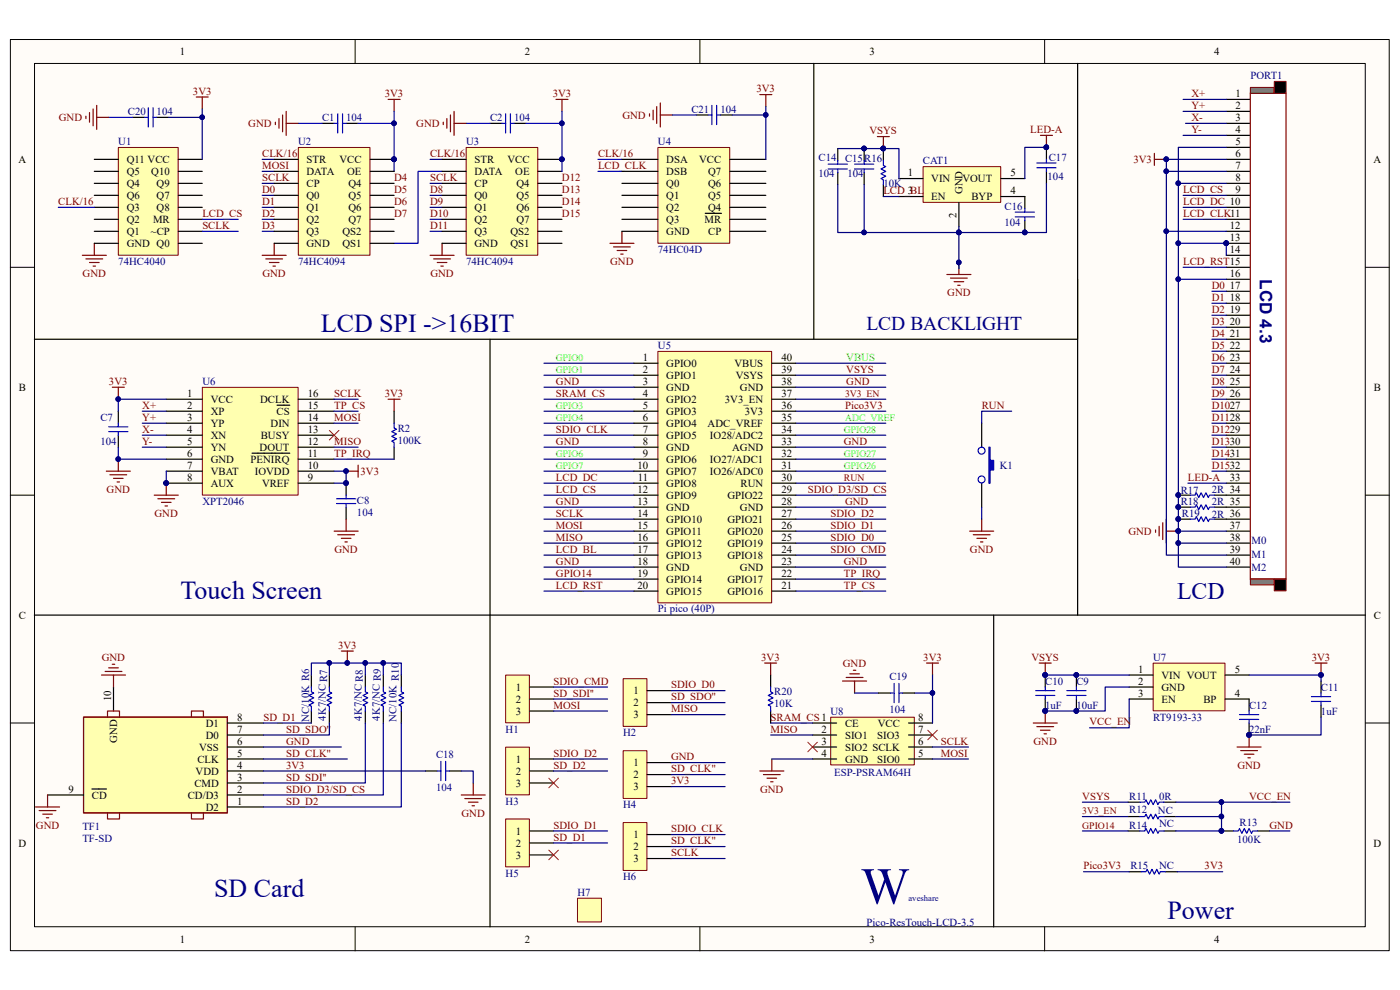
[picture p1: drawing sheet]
<svg xmlns="http://www.w3.org/2000/svg" width="297mm" height="210mm" viewBox="0 0 297 210" stroke-linecap="round" stroke-linejoin="round" font-family="sans-serif">
<defs><g id="words">
<text font-size="11" fill="#000080" x="182.6" y="191.7">W</text>
<g font-size="5.5" fill="#000080">
<text x="68.1" y="70.5">LCD SPI -&gt;16BIT</text>
<text x="38.3" y="127">Touch Screen</text>
<text x="45.5" y="190.3">SD Card</text>
<text x="247.7" y="194.9">Power</text>
</g>
<text font-size="5" fill="#000080" x="249.7" y="127.1">LCD</text>
<text font-size="4.1" fill="#000080" x="183.9" y="70.1">LCD BACKLIGHT</text>
<text font-size="3.6" fill="#000080" x="267.3" y="59.3" transform="rotate(90 267.3 59.3)">LCD 4.3</text>
<g font-size="2.3">
<text x="38.2" y="11.7">1</text>
<text x="111.3" y="11.7">2</text>
<text x="184.5" y="11.7">3</text>
<text x="257.6" y="11.7">4</text>
<text x="262.1" y="20.6">1</text>
<text x="262.1" y="23.1">2</text>
<text x="262.1" y="25.7">3</text>
<text x="262.1" y="28.2">4</text>
<text x="3.9" y="34.6">A</text>
<text x="26.9" y="34.6">Q11 VCC</text>
<text x="65" y="34.6">STR</text>
<text x="72" y="34.6">VCC</text>
<text x="100.7" y="34.6">STR</text>
<text x="107.7" y="34.6">VCC</text>
<text x="141.4" y="34.6">DSA</text>
<text x="148.3" y="34.6">VCC</text>
<text x="262.1" y="30.8">5</text>
<text x="262.1" y="33.3">6</text>
<text x="262.1" y="35.9">7</text>
<text x="291.4" y="34.6">A</text>
<text x="26.9" y="37.1">Q5</text>
<text x="26.9" y="39.7">Q4</text>
<text x="32.1" y="37.1">Q10</text>
<text x="33.2" y="39.7">Q9</text>
<text x="65" y="37.1">DATA</text>
<text x="65" y="39.7">CP</text>
<text x="73.7" y="37.1">OE</text>
<text x="73.9" y="39.7">Q4</text>
<text x="100.7" y="37.1">DATA</text>
<text x="100.7" y="39.7">CP</text>
<text x="109.3" y="37.1">OE</text>
<text x="109.6" y="39.7">Q4</text>
<text x="141.4" y="37.1">DSB</text>
<text x="141.4" y="39.7">Q0</text>
<text x="150.2" y="39.7">Q6</text>
<text x="150.2" y="37.1">Q7</text>
<text x="192.6" y="37.4">1</text>
<text x="192.6" y="41.2">3</text>
<text x="197.6" y="38.7">VIN</text>
<text x="204.2" y="38.7">VOUT</text>
<text x="204.2" y="41.2" transform="rotate(-90 204.2 41.2)">GND</text>
<text x="214.4" y="41.2">4</text>
<text x="214.4" y="37.4">5</text>
<text x="262.1" y="38.4">8</text>
<text x="262.1" y="40.9">9</text>
<text x="26.9" y="42.2">Q6</text>
<text x="26.9" y="44.7">Q3</text>
<text x="26.9" y="47.3">Q2</text>
<text x="32.5" y="47.3">MR</text>
<text x="33.2" y="44.7">Q8</text>
<text x="33.2" y="42.2">Q7</text>
<text x="65" y="42.2">Q0</text>
<text x="65" y="44.7">Q1</text>
<text x="65" y="47.3">Q2</text>
<text x="73.9" y="47.3">Q7</text>
<text x="73.9" y="44.7">Q6</text>
<text x="73.9" y="42.2">Q5</text>
<text x="100.7" y="42.2">Q0</text>
<text x="100.7" y="44.7">Q1</text>
<text x="100.7" y="47.3">Q2</text>
<text x="109.6" y="47.3">Q7</text>
<text x="109.6" y="44.7">Q6</text>
<text x="109.6" y="42.2">Q5</text>
<text x="141.4" y="42.2">Q1</text>
<text x="141.4" y="44.7">Q2</text>
<text x="141.4" y="47.3">Q3</text>
<text x="149.5" y="47.3">MR</text>
<text x="150.2" y="44.7">Q4</text>
<text x="150.2" y="42.2">Q5</text>
<text x="197.6" y="42.5">EN</text>
<text x="202.9" y="46.1" transform="rotate(-90 202.9 46.1)">2</text>
<text x="206.1" y="42.5">BYP</text>
<text x="26.9" y="49.8">Q1</text>
<text x="26.9" y="52.4">GND Q0</text>
<text x="32" y="49.8">~CP</text>
<text x="65" y="49.8">Q3</text>
<text x="65" y="52.4">GND</text>
<text x="72.6" y="52.4">QS1</text>
<text x="72.6" y="49.8">QS2</text>
<text x="100.7" y="49.8">Q3</text>
<text x="100.7" y="52.4">GND</text>
<text x="108.3" y="52.4">QS1</text>
<text x="108.3" y="49.8">QS2</text>
<text x="141.4" y="49.8">GND</text>
<text x="150.2" y="49.8">CP</text>
<text x="260.9" y="48.6">12</text>
<text x="260.9" y="51.1">13</text>
<text x="260.9" y="53.7">14</text>
<text x="260.9" y="58.8">16</text>
<text x="260.9" y="61.3">17</text>
<text x="260.9" y="63.8">18</text>
<text x="260.9" y="66.4">19</text>
<text x="260.9" y="68.9">20</text>
<text x="260.9" y="71.5">21</text>
<text x="136.4" y="76.6">1</text>
<text x="141.4" y="77.9">GPIO0</text>
<text x="155.8" y="77.9">VBUS</text>
<text x="165.8" y="76.6">40</text>
<text x="260.9" y="74">22</text>
<text x="260.9" y="76.6">23</text>
<text x="4" y="82.9">B</text>
<text x="136.4" y="79.1">2</text>
<text x="136.4" y="81.7">3</text>
<text x="141.4" y="80.4">GPIO1</text>
<text x="141.4" y="82.9">GND</text>
<text x="156.1" y="80.4">VSYS</text>
<text x="157" y="82.9">GND</text>
<text x="165.8" y="81.7">38</text>
<text x="165.8" y="79.1">39</text>
<text x="260.9" y="79.1">24</text>
<text x="260.9" y="81.7">25</text>
<text x="291.5" y="82.9">B</text>
<text x="39.7" y="84.2">1</text>
<text x="39.7" y="86.7">2</text>
<text x="39.7" y="89.3">3</text>
<text x="44.7" y="85.5">VCC</text>
<text x="44.7" y="88">XP</text>
<text x="55.2" y="85.5">DCLK</text>
<text x="58.7" y="88">CS</text>
<text x="65.3" y="89.3">14</text>
<text x="65.3" y="86.7">15</text>
<text x="65.3" y="84.2">16</text>
<text x="136.4" y="84.2">4</text>
<text x="136.4" y="86.7">5</text>
<text x="136.4" y="89.3">6</text>
<text x="141.4" y="85.5">GPIO2</text>
<text x="141.4" y="88">GPIO3</text>
<text x="153.8" y="85.5">3V3_EN</text>
<text x="158" y="88">3V3</text>
<text x="165.8" y="89.3">35</text>
<text x="165.8" y="86.7">36</text>
<text x="165.8" y="84.2">37</text>
<text x="260.9" y="84.2">26</text>
<text x="39.7" y="91.8">4</text>
<text x="39.7" y="94.4">5</text>
<text x="44.7" y="90.6">YP</text>
<text x="44.7" y="93.1">XN</text>
<text x="44.7" y="95.6">YN</text>
<text x="55.1" y="95.6">DOUT</text>
<text x="55.3" y="93.1">BUSY</text>
<text x="57.4" y="90.6">DIN</text>
<text x="65.3" y="94.4">12</text>
<text x="65.3" y="91.8">13</text>
<text x="136.4" y="91.8">7</text>
<text x="136.4" y="94.4">8</text>
<text x="141.4" y="90.6">GPIO4</text>
<text x="141.4" y="93.1">GPIO5</text>
<text x="141.4" y="95.6">GND</text>
<text x="150.1" y="90.6">ADC_VREF</text>
<text x="150.6" y="93.1">IO28/ADC2</text>
<text x="155.3" y="95.6">AGND</text>
<text x="165.8" y="94.4">33</text>
<text x="165.8" y="91.8">34</text>
<text x="39.7" y="96.9">6</text>
<text x="39.7" y="99.4">7</text>
<text x="39.7" y="102">8</text>
<text x="44.7" y="98.2">GND</text>
<text x="44.7" y="100.7">VBAT</text>
<text x="53.2" y="98.2">PENIRQ</text>
<text x="54.1" y="100.7">IOVDD</text>
<text x="65.3" y="102">9</text>
<text x="65.3" y="99.4">10</text>
<text x="65.3" y="96.9">11</text>
<text x="135.3" y="99.4">10</text>
<text x="135.3" y="102">11</text>
<text x="136.4" y="96.9">9</text>
<text x="141.4" y="98.2">GPIO6</text>
<text x="141.4" y="100.7">GPIO7</text>
<text x="150.6" y="100.7">IO26/ADC0</text>
<text x="150.6" y="98.2">IO27/ADC1</text>
<text x="165.8" y="102">30</text>
<text x="165.8" y="99.4">31</text>
<text x="165.8" y="96.9">32</text>
<text x="260.9" y="102">33</text>
<text x="44.7" y="103.3">AUX</text>
<text x="55.6" y="103.3">VREF</text>
<text x="135.3" y="104.6">12</text>
<text x="135.3" y="107.1">13</text>
<text x="141.4" y="103.3">GPIO8</text>
<text x="141.4" y="105.8">GPIO9</text>
<text x="154.3" y="105.8">GPIO22</text>
<text x="157.1" y="103.3">RUN</text>
<text x="165.8" y="107.1">28</text>
<text x="165.8" y="104.6">29</text>
<text x="135.3" y="109.6">14</text>
<text x="135.3" y="112.2">15</text>
<text x="141.4" y="108.4">GND</text>
<text x="141.4" y="110.9">GPIO10</text>
<text x="141.4" y="113.5">GPIO11</text>
<text x="154.3" y="113.5">GPIO20</text>
<text x="154.3" y="110.9">GPIO21</text>
<text x="157" y="108.4">GND</text>
<text x="165.8" y="112.2">26</text>
<text x="165.8" y="109.6">27</text>
<text x="260.9" y="112.2">37</text>
<text x="135.3" y="114.7">16</text>
<text x="135.3" y="117.3">17</text>
<text x="135.3" y="119.8">18</text>
<text x="141.4" y="116">GPIO12</text>
<text x="141.4" y="118.5">GPIO13</text>
<text x="154.3" y="118.5">GPIO18</text>
<text x="154.3" y="116">GPIO19</text>
<text x="165.8" y="119.8">23</text>
<text x="165.8" y="117.3">24</text>
<text x="165.8" y="114.7">25</text>
<text x="260.9" y="114.7">38</text>
<text x="260.9" y="117.3">39</text>
<text x="260.9" y="119.8">40</text>
<text x="135.3" y="122.3">19</text>
<text x="135.3" y="124.9">20</text>
<text x="141.4" y="121.1">GND</text>
<text x="141.4" y="123.6">GPIO14</text>
<text x="154.3" y="123.6">GPIO17</text>
<text x="157" y="121.1">GND</text>
<text x="165.8" y="124.9">21</text>
<text x="165.8" y="122.3">22</text>
<text x="4" y="131.3">C</text>
<text x="141.4" y="126.2">GPIO15</text>
<text x="154.3" y="126.2">GPIO16</text>
<text x="291.5" y="131.3">C</text>
<text x="241.5" y="142.7">1</text>
<text x="246.4" y="144">VIN VOUT</text>
<text x="262" y="142.7">5</text>
<text x="23.6" y="148.8" transform="rotate(-90 23.6 148.8)">10</text>
<text x="109.4" y="146.5">1</text>
<text x="109.4" y="149.1">2</text>
<text x="134.4" y="147.3">1</text>
<text x="134.4" y="149.8">2</text>
<text x="241.5" y="145.2">2</text>
<text x="241.5" y="147.8">3</text>
<text x="246.4" y="146.5">GND</text>
<text x="246.4" y="149.1">EN</text>
<text x="255.3" y="149.1">BP</text>
<text x="262" y="147.8">4</text>
<text x="43.6" y="154.1">D1</text>
<text x="50.3" y="155.4">7</text>
<text x="50.3" y="152.9">8</text>
<text x="109.4" y="151.6">3</text>
<text x="134.4" y="152.4">3</text>
<text x="174.3" y="155.4">2</text>
<text x="179.3" y="154.1">CE</text>
<text x="186.2" y="154.1">VCC</text>
<text x="194.8" y="155.4">7</text>
<text x="194.8" y="152.9">8</text>
<text x="24.9" y="157.6" transform="rotate(-90 24.9 157.6)">GND</text>
<text x="41.9" y="161.8">CLK</text>
<text x="42.2" y="159.3">VSS</text>
<text x="43.6" y="156.7">D0</text>
<text x="50.3" y="160.5">5</text>
<text x="50.3" y="158">6</text>
<text x="109.4" y="161.8">1</text>
<text x="174.3" y="158">3</text>
<text x="174.3" y="160.5">4</text>
<text x="179.3" y="156.7">SIO1</text>
<text x="179.3" y="159.3">SIO2 SCLK</text>
<text x="179.3" y="161.8">GND</text>
<text x="186.1" y="161.8">SIO0</text>
<text x="186.1" y="156.7">SIO3</text>
<text x="194.8" y="160.5">5</text>
<text x="194.8" y="158">6</text>
<text x="41.2" y="166.9">CMD</text>
<text x="41.5" y="164.3">VDD</text>
<text x="50.3" y="165.6">3</text>
<text x="50.3" y="163.1">4</text>
<text x="109.4" y="164.3">2</text>
<text x="109.4" y="166.9">3</text>
<text x="134.4" y="162.6">1</text>
<text x="134.4" y="165.1">2</text>
<text x="134.4" y="167.6">3</text>
<text x="14.5" y="168.1">9</text>
<text x="19.5" y="169.4">CD</text>
<text x="39.8" y="169.4">CD/D3</text>
<text x="43.6" y="172">D2</text>
<text x="50.3" y="170.7">1</text>
<text x="50.3" y="168.1">2</text>
<text x="3.9" y="179.6">D</text>
<text x="109.4" y="177">1</text>
<text x="109.4" y="179.6">2</text>
<text x="134.4" y="177.8">1</text>
<text x="291.4" y="179.6">D</text>
<text x="109.4" y="182.2">3</text>
<text x="134.4" y="180.3">2</text>
<text x="134.4" y="182.9">3</text>
<text x="38.2" y="199.9">1</text>
<text x="111.3" y="199.9">2</text>
<text x="184.5" y="199.9">3</text>
<text x="257.6" y="199.9">4</text>
</g>
<g font-size="2.3" fill="#000080">
<text x="265.3" y="16.8">PORT1</text>
<text x="146.7" y="23.9">C21</text>
<text x="152.8" y="23.9">104</text>
<text x="27.1" y="24.4">C20</text>
<text x="33.2" y="24.4">104</text>
<text x="68.3" y="25.7">C1</text>
<text x="73.4" y="25.7">104</text>
<text x="104" y="25.7">C2</text>
<text x="109.1" y="25.7">104</text>
<text x="25.1" y="30.8">U1</text>
<text x="63.2" y="30.8">U2</text>
<text x="98.9" y="30.8">U3</text>
<text x="139.6" y="30.8">U4</text>
<text x="173.7" y="34.1">C14</text>
<text x="179.3" y="34.3">C15R16</text>
<text x="195.8" y="34.8">CAT1</text>
<text x="222.5" y="34.1">C17</text>
<text x="173.7" y="37.6">104</text>
<text x="179.8" y="37.6">104</text>
<text x="187.4" y="39.7">10K</text>
<text x="222.2" y="38.1">104</text>
<text x="213.1" y="44.5">C16</text>
<text x="139.6" y="53.7">74HC04D</text>
<text x="213.1" y="48">104</text>
<text x="25.1" y="56.2">74HC4040</text>
<text x="63.2" y="56.2">74HC4094</text>
<text x="98.9" y="56.2">74HC4094</text>
<text x="139.6" y="74">U5</text>
<text x="42.9" y="81.7">U6</text>
<text x="21.3" y="89.3">C7</text>
<text x="21.3" y="94.4">104</text>
<text x="84.4" y="91.6">R2</text>
<text x="84.4" y="94.1">100K</text>
<text x="212.1" y="99.4">K1</text>
<text x="42.9" y="107.1">XPT2046</text>
<text x="75.7" y="106.8">C8</text>
<text x="250.5" y="104.8">R17</text>
<text x="250.5" y="107.1">R18</text>
<text x="257.1" y="107.1">2R 35</text>
<text x="257.1" y="104.6">2R 34</text>
<text x="75.7" y="109.4">104</text>
<text x="250.7" y="109.6">R19</text>
<text x="257.1" y="109.9">2R 36</text>
<text x="265.5" y="115.5">M0</text>
<text x="265.5" y="118.3">M1</text>
<text x="265.5" y="121.1">M2</text>
<text x="139.6" y="129.8">Pi pico (40P)</text>
<text x="244.6" y="140.2">U7</text>
<text x="164.3" y="147.5">R20</text>
<text x="188.7" y="144.2">C19</text>
<text x="221.7" y="145.2">C10</text>
<text x="228.3" y="145.2">C9</text>
<text x="280.2" y="146.5">C11</text>
<text x="65.6" y="153.1" transform="rotate(-90 65.6 153.1)">NC/10K R6</text>
<text x="69.1" y="152.9" transform="rotate(-90 69.1 152.9)">4K7/NCR7</text>
<text x="76.8" y="152.9" transform="rotate(-90 76.8 152.9)">4K7/NCR8</text>
<text x="80.6" y="152.9" transform="rotate(-90 80.6 152.9)">4K7/NC R9</text>
<text x="84.1" y="153.1" transform="rotate(-90 84.1 153.1)">NC/10K R10</text>
<text x="107.3" y="155.4">H1</text>
<text x="164.3" y="150.1">10K</text>
<text x="176.2" y="151.6">U8</text>
<text x="188.7" y="151.3">104</text>
<text x="221.7" y="150.3">1uF</text>
<text x="228.3" y="150.3">10uF</text>
<text x="244.6" y="152.9">RT9193-33</text>
<text x="265" y="155.4">22nF</text>
<text x="265" y="150.3">C12</text>
<text x="280.2" y="151.6">1uF</text>
<text x="92.5" y="160.8">C18</text>
<text x="132.2" y="156.2">H2</text>
<text x="92.5" y="167.9">104</text>
<text x="177" y="164.6">ESP-PSRAM64H</text>
<text x="107.3" y="170.7">H3</text>
<text x="132.2" y="171.4">H4</text>
<text x="239.6" y="172.5">R12</text>
<text x="239.6" y="169.7">R11</text>
<text x="245.7" y="172.7">NC</text>
<text x="245.9" y="169.7">0R</text>
<text x="17.5" y="176">TF1</text>
<text x="17.5" y="178.6">TF-SD</text>
<text x="239.6" y="175.8">R14</text>
<text x="245.9" y="175.5">NC</text>
<text x="262.5" y="178.8">100K</text>
<text x="263" y="175.3">R13</text>
<text x="107.3" y="186">H5</text>
<text x="239.8" y="184.4">R15</text>
<text x="245.9" y="184.4">NC</text>
<text x="122.5" y="190">H7</text>
<text x="132.2" y="186.7">H6</text>
<text x="183.9" y="196.4">Pico-ResTouch-LCD-3.5</text>
</g>
<g font-size="2.3" fill="#800000">
<text x="40.9" y="20.1">3V3</text>
<text x="81.6" y="20.6">3V3</text>
<text x="117.3" y="20.6">3V3</text>
<text x="160.5" y="19.6">3V3</text>
<text x="252.8" y="20.6">X+</text>
<text x="252.8" y="23.1">Y+</text>
<text x="12.5" y="25.7">GND</text>
<text x="52.7" y="27">GND</text>
<text x="88.3" y="27">GND</text>
<text x="132" y="25.2">GND</text>
<text x="184.4" y="28.5">VSYS</text>
<text x="218.6" y="28.2">LED-A</text>
<text x="252.8" y="25.7">X-</text>
<text x="252.8" y="28.2">Y-</text>
<text x="55.6" y="35.9">MOSI</text>
<text x="55.6" y="33.3">CLK/16</text>
<text x="91.2" y="33.3">CLK/16</text>
<text x="126.9" y="35.9">LCD_CLK</text>
<text x="126.9" y="33.3">CLK/16</text>
<text x="240.5" y="34.6">3V3</text>
<text x="55.6" y="40.9">D0</text>
<text x="55.6" y="38.4">SCLK</text>
<text x="83.6" y="38.4">D4</text>
<text x="83.6" y="40.9">D5</text>
<text x="91.2" y="40.9">D8</text>
<text x="91.2" y="38.4">SCLK</text>
<text x="119.2" y="38.4">D12</text>
<text x="119.2" y="40.9">D13</text>
<text x="187.4" y="41.2">LCD_BL</text>
<text x="251" y="40.9">LCD_CS</text>
<text x="12.4" y="43.5">CLK/16</text>
<text x="42.9" y="46">LCD_CS</text>
<text x="55.6" y="43.5">D1</text>
<text x="55.6" y="46">D2</text>
<text x="83.6" y="43.5">D6</text>
<text x="83.6" y="46">D7</text>
<text x="91.2" y="43.5">D9</text>
<text x="91.2" y="46">D10</text>
<text x="119.2" y="43.5">D14</text>
<text x="119.2" y="46">D15</text>
<text x="251" y="43.5">LCD_DC 10</text>
<text x="251" y="46">LCD_CLK11</text>
<text x="42.9" y="48.6">SCLK</text>
<text x="55.6" y="48.6">D3</text>
<text x="91.2" y="48.6">D11</text>
<text x="17.5" y="58.8">GND</text>
<text x="55.7" y="58.8">GND</text>
<text x="91.3" y="58.8">GND</text>
<text x="129.5" y="56.2">GND</text>
<text x="251" y="56.2">LCD_RST15</text>
<text x="201" y="62.8">GND</text>
<text x="257.1" y="61.3">D0</text>
<text x="257.1" y="63.8">D1</text>
<text x="257.1" y="66.4">D2</text>
<text x="257.1" y="68.9">D3</text>
<text x="257.1" y="71.5">D4</text>
<text x="257.1" y="74">D5</text>
<text x="257.1" y="76.6">D6</text>
<text x="23.1" y="81.7">3V3</text>
<text x="117.9" y="81.7">GND</text>
<text x="179.5" y="79.1">VSYS</text>
<text x="179.5" y="81.7">GND</text>
<text x="257.1" y="79.1">D7</text>
<text x="257.1" y="81.7">D8</text>
<text x="30.2" y="86.7">X+</text>
<text x="30.2" y="89.3">Y+</text>
<text x="70.9" y="86.7">TP_CS</text>
<text x="70.9" y="84.2">SCLK</text>
<text x="70.9" y="89.3">MOSI</text>
<text x="81.6" y="84.2">3V3</text>
<text x="117.9" y="84.2">SRAM_CS</text>
<text x="179.3" y="86.7">Pico3V3</text>
<text x="208.3" y="86.7">RUN</text>
<text x="257.1" y="84.2">D9</text>
<text x="257.1" y="86.7">D1027</text>
<text x="257.1" y="89.3">D1128</text>
<text x="30.2" y="91.8">X-</text>
<text x="30.2" y="94.4">Y-</text>
<text x="70.9" y="94.4">MISO</text>
<text x="117.9" y="94.4">GND</text>
<text x="117.9" y="91.8">SDIO_CLK</text>
<text x="179" y="94.4">GND</text>
<text x="257.1" y="91.8">D1229</text>
<text x="257.1" y="94.4">D1330</text>
<text x="70.9" y="96.9">TP_IRQ</text>
<text x="76.5" y="100.7">3V3</text>
<text x="117.9" y="102">LCD_DC</text>
<text x="252" y="102">LED-A</text>
<text x="257.1" y="96.9">D1431</text>
<text x="257.1" y="99.4">D1532</text>
<text x="22.6" y="104.6">GND</text>
<text x="117.9" y="104.6">LCD_CS</text>
<text x="117.9" y="107.1">GND</text>
<text x="171.4" y="104.6">SDIO_D3/SD_CS</text>
<text x="179.3" y="107.1">GND</text>
<text x="32.8" y="109.6">GND</text>
<text x="117.9" y="112.2">MOSI</text>
<text x="117.9" y="109.6">SCLK</text>
<text x="176.2" y="112.2">SDIO_D1</text>
<text x="176.2" y="109.6">SDIO_D2</text>
<text x="239.4" y="113.5">GND</text>
<text x="71" y="117.3">GND</text>
<text x="117.9" y="117.3">LCD_BL</text>
<text x="117.9" y="119.8">GND</text>
<text x="117.9" y="114.7">MISO</text>
<text x="176.2" y="117.3">SDIO_CMD</text>
<text x="176.2" y="114.7">SDIO_D0</text>
<text x="179" y="119.8">GND</text>
<text x="205.8" y="117.3">GND</text>
<text x="117.9" y="122.3">GPIO14</text>
<text x="117.9" y="124.9">LCD_RST</text>
<text x="179" y="124.9">TP_CS</text>
<text x="179" y="122.3">TP_IRQ</text>
<text x="71.7" y="137.6">3V3</text>
<text x="21.6" y="140.2">GND</text>
<text x="161.5" y="140.2">3V3</text>
<text x="178.8" y="141.4">GND</text>
<text x="195.9" y="140.2">3V3</text>
<text x="218.8" y="140.2">VSYS</text>
<text x="278.3" y="140.2">3V3</text>
<text x="117.4" y="147.8">SD_SDI''</text>
<text x="117.4" y="145.2">SDIO_CMD</text>
<text x="142.4" y="148.5">SD_SDO''</text>
<text x="142.4" y="146">SDIO_D0</text>
<text x="55.9" y="152.9">SD_D1</text>
<text x="60.7" y="155.4">SD_SDO''</text>
<text x="117.4" y="150.3">MOSI</text>
<text x="142.4" y="151.1">MISO</text>
<text x="163.5" y="152.9">SRAM_CS1</text>
<text x="163.5" y="155.4">MISO</text>
<text x="231.1" y="153.9">VCC_EN</text>
<text x="60.7" y="158">GND</text>
<text x="60.7" y="160.5">SD_CLK''</text>
<text x="117.4" y="160.5">SDIO_D2</text>
<text x="142.4" y="161.3">GND</text>
<text x="199.6" y="160.5">MOSI</text>
<text x="199.6" y="158">SCLK</text>
<text x="219.2" y="158">GND</text>
<text x="60.7" y="163.1">3V3</text>
<text x="60.7" y="165.6">SD_SDI''</text>
<text x="117.4" y="163.1">SD_D2</text>
<text x="142.4" y="163.8">SD_CLK''</text>
<text x="142.4" y="166.4">3V3</text>
<text x="262.5" y="163.1">GND</text>
<text x="60.7" y="170.7">SD_D2</text>
<text x="60.7" y="168.1">SDIO_D3/SD_CS</text>
<text x="97.9" y="173.2">GND</text>
<text x="161.2" y="168.1">GND</text>
<text x="229.6" y="169.7">VSYS</text>
<text x="265" y="169.7">VCC_EN</text>
<text x="7.6" y="175.8">GND</text>
<text x="117.4" y="175.8">SDIO_D1</text>
<text x="117.4" y="178.3">SD_D1</text>
<text x="142.4" y="176.5">SDIO_CLK</text>
<text x="142.4" y="179.1">SD_CLK''</text>
<text x="269.3" y="175.8">GND</text>
<text x="142.4" y="181.7">SCLK</text>
<text x="229.9" y="184.4">Pico3V3</text>
<text x="255.6" y="184.4">3V3</text>
</g>
<text font-size="2.3" fill="#0f0" x="179.5" y="76.6">VBUS</text>
<g font-size="2.1" fill="#0f0">
<text x="117.9" y="76.6">GPIO0</text>
<text x="117.9" y="79.2">GPIO1</text>
<text x="117.9" y="89.3">GPIO4</text>
<text x="117.9" y="86.8">GPIO3</text>
<text x="179.3" y="89.3">ADC_VREF</text>
<text x="179" y="91.9">GPIO28</text>
<text x="117.9" y="96.9">GPIO6</text>
<text x="117.9" y="99.5">GPIO7</text>
<text x="179" y="99.5">GPIO26</text>
<text x="179" y="96.9">GPIO27</text>
</g>
<g font-size="2.1" fill="#800000">
<text x="179.3" y="84.2">3V3_EN</text>
<text x="179" y="102.1">RUN</text>
<text x="229.6" y="172.8">3V3_EN</text>
<text x="229.6" y="175.8">GPIO14</text>
</g>
<text font-size="1.8" fill="#000080" x="192.7" y="191.1">aveshare</text>
</g></defs>
<path d="M2.2 8.4h292.5v193.3h-292.5z" fill="#fffcf8"/>
<path d="M2.2 8.4h292.5v193.3h-292.5z" fill="none" stroke="#000" stroke-width=".21"/>
<path d="M7.4 13.5h282.2v183.1h-282.2z" fill="#fffcf8"/>
<g fill="none" stroke="#000" stroke-width=".21">
<path d="M7.3 13.5h282.3v183.1h-282.3zM75.3 8.4v5.1M148.5 8.4v5.1M221.6 8.4v5.1M2.2 56.7h5.1M289.7 56.7h5.1M2.2 105h5.1M289.7 105h5.1M2.2 153.4h5.1M289.7 153.4h5.1M75.3 196.6v5.1M148.5 196.6v5.1"/>
<path d="M221.6 196.6v5.1"/>
</g>
<g fill="none" stroke="#800000" stroke-width=".25">
<path d="M82.3 21.1h2.6M83.6 21.1v2.5M118 21.1h2.5M119.2 21.1v2.5M17.5 54.2h5.1M18.2 54.9h3.6M19 55.7h2M19.8 56.4h.5M20 51.6v2.6M55.6 54.2h5.1M56.4 54.9h3.5M57.2 55.7h2"/>
<path d="M57.9 56.4h.5M58.2 51.6v2.6M91.2 54.2h5.1M92 54.9h3.6M92.8 55.7h2M93.5 56.4h.5M93.8 51.6v2.6M129.4 51.6h5.1M130.2 52.4h3.5M130.9 53.1h2.1M131.7 53.9h.5M131.9 49.1v2.5"/>
</g>
<g fill="none" stroke="#000080" stroke-width=".25">
<path d="M55.6 33.8h2.6M55.6 36.4h2.6M55.6 38.9h2.6M83.6 33.8v2.6M91.2 33.8h2.6M91.2 38.9h2.6M55.6 41.4h2.6M55.6 44h2.6M55.6 46.5h2.6M55.6 49.1h2.6M91.2 41.4h2.6M91.2 44h2.6"/>
<path d="M91.2 46.5h2.6M91.2 49.1h2.6"/>
</g>
<circle cx="83.6" cy="33.8" r=".48" fill="#000080" stroke="#000080" stroke-width=".21"/>
<path d="M25.1 31.3h12.7v22.8h-12.7z" fill="#ffffb0"/>
<path d="M25.1 31.3h12.7v22.8h-12.7z" fill="none" stroke="#800000" stroke-width=".21"/>
<g fill="none" stroke="#000" stroke-width=".25">
<path d="M20 33.8h5.1M20 36.4h5.1M20 38.9h5.1M37.8 33.8h5.1M37.8 36.4h5.1M37.8 38.9h5.1M20 41.4h5.1M20 44h5.1M20 46.5h5.1M20 49.1h5.1M20 51.6h5.1M37.8 41.4h5.1"/>
<path d="M37.8 44h5.1M37.8 46.5h5.1M37.8 49.1h5.1M37.8 51.6h5.1"/>
</g>
<path d="M93.8 36.4h-5.1v15.2h-5.1M12.4 44h7.6" fill="none" stroke="#0000bf" stroke-width=".25"/>
<path d="M63.3 31.3h15.2v22.8h-15.2z" fill="#ffffb0"/>
<path d="M63.3 31.3h15.2v22.8h-15.2z" fill="none" stroke="#800000" stroke-width=".21"/>
<g fill="none" stroke="#000" stroke-width=".25">
<path d="M58.2 33.8h5.1M58.2 36.4h5.1M58.2 38.9h5.1M78.5 33.8h5.1M78.5 36.4h5.1M78.5 38.9h5.1M58.2 41.4h5.1M58.2 44h5.1M58.2 46.5h5.1M58.2 49.1h5.1M58.2 51.6h5.1M78.5 41.4h5.1"/>
<path d="M78.5 44h5.1M78.5 46.5h5.1M78.5 49.1h5.1M78.5 51.6h5.1"/>
</g>
<circle cx="83.6" cy="33.8" r=".48" fill="#000080" stroke="#000080" stroke-width=".21"/>
<path d="M98.9 31.3h15.2v22.8h-15.2z" fill="#ffffb0"/>
<path d="M98.9 31.3h15.2v22.8h-15.2z" fill="none" stroke="#800000" stroke-width=".21"/>
<g fill="none" stroke="#000" stroke-width=".25">
<path d="M93.8 33.8h5.1M93.8 36.4h5.1M93.8 38.9h5.1M114.1 33.8h5.1M114.1 36.4h5.1M114.1 38.9h5.1M93.8 41.4h5.1M93.8 44h5.1M93.8 46.5h5.1M93.8 49.1h5.1M93.8 51.6h5.1M114.1 41.4h5.1"/>
<path d="M114.1 44h5.1M114.1 46.5h5.1M114.1 49.1h5.1M114.1 51.6h5.1M83.6 87.2v2.6M83.6 94.9v2.5"/>
</g>
<circle cx="119.2" cy="33.8" r=".48" fill="#000080" stroke="#000080" stroke-width=".21"/>
<path d="M83.6 89.8v1l.5 .3-1 .5 1 .5-1 .5 1 .5-1 .5 .5 .2v1.1" fill="none" stroke="#00f" stroke-width=".25"/>
<path d="M43 82.2h20.2v22.8h-20.2z" fill="#ffffb0"/>
<path d="M42.9 82.2h20.3v22.8h-20.3z" fill="none" stroke="#800000" stroke-width=".21"/>
<g fill="none" stroke="#000" stroke-width=".25">
<path d="M25.1 87.2v2.6M25.1 92.3v2.6M35.3 84.7h7.6M35.3 87.2h7.6M35.3 89.8h7.6M35.3 92.3h7.6M35.3 94.9h7.6M35.3 97.4h7.6M35.3 100h7.6M53.5 96.1h8M58.8 86h2.7M63.3 84.7h7.6"/>
<path d="M63.3 87.2h7.6M63.3 89.8h7.6M63.3 92.3h7.6M63.3 94.9h7.6M63.3 97.4h7.6M63.3 100h7.6M35.3 102.5h7.6M63.3 102.5h7.6M73.4 102.5v2.5M73.4 107.6v2.5"/>
</g>
<g fill="#000080" stroke="#000080" stroke-width=".21">
<circle cx="35.2" cy="102.5" r=".48"/>
<circle cx="25.1" cy="97.4" r=".48"/>
<circle cx="73.4" cy="102.5" r=".48"/>
<circle cx="25.1" cy="84.7" r=".48"/>
<circle cx="73.4" cy="99.9" r=".48"/>
</g>
<path d="M25.1 94.9v2.5h10.2M30.2 87.2h5.1M30.2 89.8h5.1M30.2 92.3h5.1M30.2 94.9h5.1M35.3 84.7h-10.2v2.5M70.9 100h2.5v2.5h-2.5M70.9 87.2h5.1M70.9 89.8h5.1M70.9 94.9h5.1M70.9 84.7h5.1M70.9 97.4h12.7" fill="none" stroke="#000080" stroke-width=".25"/>
<g fill="none" stroke="#800000" stroke-width=".25">
<path d="M22.6 100h5M23.8 82.1h2.6M25.1 82.1v2.6M25.1 97.4v2.6M73.4 100h2.6M76 98.7v2.5M82.3 84.7h2.6M83.6 84.7v2.5M23.3 100.7h3.6M24.1 101.5h2M24.8 102.2h.6M32.7 105h5.1"/>
<path d="M33.5 105.8h3.6M34.3 106.6h2M35 107.3h.5M35.3 102.5v2.5M70.9 112.7h5.1M71.7 113.4h3.5M72.4 114.2h2.1M73.2 115h.5M73.4 110.1v2.6"/>
</g>
<path d="M23.1 90.5h4M23.1 91.6h4M25.1 89.8v.7M25.1 91.6v.7M71.4 106.8h4.1M71.4 105.8h4.1M73.4 105v.8M73.4 106.8v.8" fill="none" stroke="#00f" stroke-width=".25"/>
<path d="M126.9 36.4h5M126.9 33.8h5M42.9 46.5h7.6M42.9 49.1h7.6M35.3 100v2.5" fill="none" stroke="#0000bf" stroke-width=".25"/>
<path d="M139.6 31.3h15.2v20.3h-15.2z" fill="#ffffb0"/>
<path d="M139.6 31.3h15.2v20.3h-15.2z" fill="none" stroke="#800000" stroke-width=".21"/>
<g fill="none" stroke="#000" stroke-width=".25">
<path d="M172.6 13.5v58.5M228.6 13.5v58.5h-221.3M68.3 26.2h2.6M73.4 26.2h2.6M104 26.2h2.5M109 26.2h2.6M131.9 33.8h7.7M131.9 36.4h7.7M131.9 38.9h7.7M154.8 33.8h7.7M154.8 36.4h7.7M154.8 38.9h7.7"/>
<path d="M131.9 41.4h7.7M131.9 44h7.7M131.9 46.5h7.7M131.9 49.1h7.7M149.6 45.3h3.5M154.8 41.4h7.7M154.8 44h7.7M154.8 46.5h7.7M154.8 49.1h7.7M228.6 59.2v71.3M104 72v124.6M7.3 130.5h282.4"/>
<path d="M210.8 130.5v66.1M90.2 163.6h2.6M95.3 163.6h2.6"/>
</g>
<path d="M70.9 26.2h.8M71.7 24.1v4.1M72.7 26.2h.7M72.7 24.1v4.1M106.5 26.2h.8M107.3 24.1v4.1M108.3 24.1v4.1M108.3 26.2h.7M92.8 163.6h.7M93.5 161.5v4.1M94.5 161.5v4.1M94.5 163.6h.8" fill="none" stroke="#00f" stroke-width=".25"/>
<path d="M63.3 26.2h5M76 26.2h7.6v7.6M83.6 23.6v2.6M98.9 26.2h5.1M119.2 23.6v2.6h-7.6M119.2 26.2v10.2" fill="none" stroke="#0000bf" stroke-width=".25"/>
<g fill="#000080" stroke="#000080" stroke-width=".21">
<circle cx="83.6" cy="33.8" r=".48"/>
<circle cx="83.6" cy="26.2" r=".48"/>
<circle cx="119.2" cy="26.2" r=".48"/>
<circle cx="119.2" cy="33.8" r=".48"/>
</g>
<path d="M58.4 25.9v.5M59.2 25.2v2M59.9 24.4v3.6M60.7 23.6v5.1M60.7 26.2h2.6M94 25.9v.5M94.8 25.2v2M95.6 24.4v3.6M96.3 26.2h2.6M96.3 23.6v5.1" fill="none" stroke="#800000" stroke-width=".25"/>
<path d="M17.8 152.2h30.4v20.2h-30.4z" fill="#ffffb0"/>
<path d="M17.7 152.1h30.5v20.3h-30.5z" fill="none" stroke="#800000" stroke-width=".21"/>
<g fill="none" stroke="#800000" stroke-width=".25">
<path d="M72.4 138.1h2.6M73.7 138.1v2.6M17.7 152.1h30.5v20.4h-30.5zM21.5 143.2h5.1M22.3 142.4h3.6M22.8 152.1v-1.3h2.6v1.3M23.1 141.7h2M23.8 140.9h.5M24.1 143.2v2.5M40.6 152.1v-1.3h2.6v1.3M7.5 171.2h5.1M8.3 172h3.6"/>
<path d="M9.1 172.7h2M9.8 173.5h.5M10.1 168.6v2.6M22.8 172.5v1.2h2.6v-1.2M40.6 172.5v1.2h2.6v-1.2M97.9 168.6h5M98.6 169.4h3.6M99.4 170.2h2M100.1 170.9h.6M100.4 166.1v2.5"/>
</g>
<g fill="none" stroke="#000" stroke-width=".25">
<path d="M208.3 89.8v5.1M208.3 102.5v5.1M24.1 145.7v5.1M48.2 158.5h7.7M48.2 155.9h7.7M48.2 153.4h7.7M66.1 143.2v2.5M66.1 150.8v2.6M69.9 143.2v2.5M69.9 150.8v2.6M77.5 143.2v2.5M77.5 150.8v2.6"/>
<path d="M81.3 143.2v2.5M81.3 150.8v2.6M85.1 143.2v2.5M85.1 150.8v2.6M10.1 168.6h7.6M19.5 167.4h3.1M48.2 171.2h7.7M48.2 168.6h7.7M48.2 166.1h7.7M48.2 163.6h7.7M48.2 161h7.7"/>
</g>
<path d="M66.1 145.7v1.1l.5 .2-1.1 .5 1.1 .5-1.1 .5 1.1 .6-1.1 .5 .6 .2v1M69.9 145.7v1.1l.5 .2-1 .5 1 .5-1 .5 1 .6-1 .5 .5 .2v1M77.5 145.7v1.1l.5 .2-1 .5 1 .5-1 .5 1 .6-1 .5 .5 .2v1M81.3 145.7v1.1l.5 .2-1 .5 1 .5-1 .5 1 .6-1 .5 .5 .2v1M85.1 145.7v1.1l.5 .2-1 .5 1 .5-1 .5 1 .6-1 .5 .5 .2v1" fill="none" stroke="#00f" stroke-width=".25"/>
<g fill="#000080" stroke="#000080" stroke-width=".21">
<circle cx="73.7" cy="140.6" r=".48"/>
<circle cx="77.5" cy="140.6" r=".48"/>
<circle cx="81.3" cy="140.6" r=".48"/>
<circle cx="69.8" cy="140.6" r=".48"/>
</g>
<g fill="none" stroke="#000080" stroke-width=".25">
<path d="M55.9 158.5h16.5M55.9 153.4h10.2M69.9 140.7h-3.8v2.5M69.9 153.4v2.5h-14M69.9 143.2v-2.5h7.6v2.5M77.5 140.7h3.8v2.5M77.5 153.4v12.7h-21.6M81.3 153.4v15.2h-25.4M81.3 140.7h3.8v2.5M85.1 153.4v17.8h-29.2M55.9 161h17.8M55.9 163.6h34.3"/>
<path d="M97.9 163.6h2.5v2.5"/>
</g>
<path d="M209.8 94.9h.2v2.8h.8v2h-.8v2.8h-.2z" fill-rule="evenodd" fill="#00f"/>
<g fill="none" stroke="#00f" stroke-width=".25">
<path d="M209.8 94.9h.2v2.8h.8v2h-.8v2.8h-.2z"/>
<circle cx="208.2" cy="95.6" r=".74"/>
<circle cx="208.2" cy="101.7" r=".74"/>
</g>
<path d="M205.7 112.7h5.1M206.5 113.4h3.5M207.2 114.2h2.1M208 115h.5M208.3 110.1v2.6" fill="none" stroke="#800000" stroke-width=".25"/>
<path d="M214.6 87.2h-6.3v2.6M208.3 107.6v2.5" fill="none" stroke="#000080" stroke-width=".25"/>
<path d="M132.2 174.5h5v10.2h-5z" fill="#ffffb0"/>
<path d="M132.2 174.5h5v10.2h-5z" fill="none" stroke="#800000" stroke-width=".21"/>
<path d="M137.3 177h5.1M137.3 179.6h5.1M137.3 182.1h5.1" fill="none" stroke="#000" stroke-width=".25"/>
<path d="M132.2 144h5v10.1h-5z" fill="#ffffb0"/>
<path d="M132.2 144h5v10.1h-5z" fill="none" stroke="#800000" stroke-width=".21"/>
<path d="M137.3 146.5h5.1M137.3 149.1h5.1M137.3 151.6h5.1" fill="none" stroke="#000" stroke-width=".25"/>
<path d="M107.3 143.3h5v10h-5z" fill="#ffffb0"/>
<path d="M107.3 143.2h5v10.1h-5z" fill="none" stroke="#800000" stroke-width=".21"/>
<path d="M112.4 145.7h5M112.4 148.3h5M112.4 150.8h5" fill="none" stroke="#000" stroke-width=".25"/>
<path d="M117.4 145.7h11.5M117.4 148.3h11.5M117.4 150.8h11.5M142.4 146.5h11.4M142.4 149.1h11.4M142.4 151.6h11.4M142.4 179.6h11.4M142.4 177h11.4M142.4 182.1h11.4" fill="none" stroke="#000080" stroke-width=".25"/>
<path d="M107.3 158.5h5v10.1h-5z" fill="#ffffb0"/>
<path d="M107.3 158.5h5v10.1h-5z" fill="none" stroke="#800000" stroke-width=".21"/>
<path d="M112.4 161h5M112.4 163.6h5M112.4 166.1h5" fill="none" stroke="#000" stroke-width=".25"/>
<path d="M117.4 161h11.5M117.4 163.6h11.5" fill="none" stroke="#000080" stroke-width=".25"/>
<path d="M107.3 173.8h5v10.1h-5z" fill="#ffffb0"/>
<path d="M107.3 173.7h5v10.2h-5z" fill="none" stroke="#800000" stroke-width=".21"/>
<path d="M112.4 176.3h5M112.4 178.8h5M112.4 181.4h5" fill="none" stroke="#000" stroke-width=".25"/>
<path d="M117.4 178.8h11.5M117.4 176.3h11.5" fill="none" stroke="#000080" stroke-width=".25"/>
<path d="M116.4 165.1l2.1 2M118.5 165.1l-2.1 2M116.4 180.3l2.1 2.1M118.5 180.3l-2.1 2.1" fill="none" stroke="#f00" stroke-width=".21"/>
<path d="M132.2 159.3h5v10.1h-5z" fill="#ffffb0"/>
<path d="M132.2 159.3h5v10.1h-5z" fill="none" stroke="#800000" stroke-width=".21"/>
<path d="M137.3 161.8h5.1M137.3 164.3h5.1M137.3 166.9h5.1" fill="none" stroke="#000" stroke-width=".25"/>
<g fill="none" stroke="#000080" stroke-width=".25">
<path d="M115.4 77.1h19.1M115.4 79.6h19.1M168.8 77.1h19.1M168.8 79.6h19.1M115.4 84.7h19.1M115.4 87.2h19.1M115.4 89.8h19.1M115.4 92.3h19.1M115.4 97.4h19.1M115.4 100h19.1M168.8 84.7h19.1M168.8 87.2h19.1"/>
<path d="M168.8 89.8h19.1M168.8 92.3h19.1M168.8 97.4h19.1M168.8 100h19.1M115.4 102.5h19.1M115.4 105h19.1M115.4 110.1h19.1M115.4 112.7h19.1M115.4 115.2h19.1M115.4 117.8h19.1M168.8 102.5h19.1M168.8 105h19.1"/>
<path d="M168.8 110.1h19.1M168.8 112.7h19.1M168.8 115.2h19.1M168.8 117.8h19.1M115.4 122.9h19.1M115.4 125.4h19.1M168.8 122.9h19.1M168.8 125.4h19.1M142.4 164.3h11.4M142.4 161.8h11.4M142.4 166.9h11.4"/>
</g>
<path d="M139.6 74.6h24.1v53.3h-24.1z" fill="#ffffb0"/>
<path d="M139.6 74.5h24.1v53.4h-24.1z" fill="none" stroke="#800000" stroke-width=".21"/>
<g fill="none" stroke="#000" stroke-width=".25">
<path d="M134.5 77.1h5.1M134.5 79.6h5.1M163.7 77.1h5.1M163.7 79.6h5.1M134.5 82.1h5.1M134.5 84.7h5.1M134.5 87.2h5.1M134.5 89.8h5.1M134.5 92.3h5.1M134.5 94.9h5.1M134.5 97.4h5.1M134.5 100h5.1"/>
<path d="M163.7 82.1h5.1M163.7 84.7h5.1M163.7 87.2h5.1M163.7 89.8h5.1M163.7 92.3h5.1M163.7 94.9h5.1M163.7 97.4h5.1M163.7 100h5.1M134.5 102.5h5.1M134.5 105h5.1M134.5 107.6h5.1M134.5 110.1h5.1"/>
<path d="M134.5 112.7h5.1M134.5 115.2h5.1M134.5 117.8h5.1M163.7 102.5h5.1M163.7 105h5.1M163.7 107.6h5.1M163.7 110.1h5.1M163.7 112.7h5.1M163.7 115.2h5.1M163.7 117.8h5.1M134.5 120.3h5.1M134.5 122.9h5.1"/>
<path d="M134.5 125.4h5.1M163.7 120.3h5.1M163.7 122.9h5.1M163.7 125.4h5.1"/>
</g>
<path d="M115.4 82.1h19.1M115.4 94.9h19.1M168.8 82.1h19.1M168.8 94.9h19.1M115.4 107.6h19.1M168.8 107.6h19.1M115.4 120.3h19.1M168.8 120.3h19.1" fill="none" stroke="#000080" stroke-width=".25"/>
<path d="M69.9 91.3l2 2M71.9 91.3l-2 2" fill="none" stroke="#f00" stroke-width=".21"/>
<path d="M122.6 190.6h5v5h-5z" fill="#ffffb0"/>
<path d="M122.5 190.5h5.1v5.1h-5.1z" fill="none" stroke="#800000" stroke-width=".21"/>
<path d="M219.2 153.4h5.1M220 154.1h3.5M220.7 154.9h2.1M221.5 155.7h.5M221.7 150.8v2.6" fill="none" stroke="#800000" stroke-width=".25"/>
<g fill="#000080" stroke="#000080" stroke-width=".21">
<circle cx="221.7" cy="150.8" r=".48"/>
<circle cx="228.3" cy="150.8" r=".48"/>
<circle cx="228.3" cy="143.2" r=".48"/>
<circle cx="221.7" cy="143.2" r=".48"/>
<circle cx="265" cy="155.9" r=".48"/>
</g>
<path d="M221.7 143.2v2.5M221.7 148.3v2.5M228.4 143.2v2.5M228.4 148.3v2.5M265 148.3v2.5M265 153.4v2.5" fill="none" stroke="#000" stroke-width=".25"/>
<path d="M219.7 146.5h4.1M219.7 147.5h4.1M221.7 145.7v.8M221.7 147.5v.8M226.3 146.5h4.1M226.3 147.5h4.1M228.4 145.7v.8M228.4 147.5v.8M263 151.6h4M263 152.6h4M265 150.8v.8M265 152.6v.8" fill="none" stroke="#00f" stroke-width=".25"/>
<path d="M244.7 140.7h15.2v10.1h-15.2z" fill="#ffffb0"/>
<path d="M244.6 140.7h15.3v10.1h-15.3z" fill="none" stroke="#800000" stroke-width=".21"/>
<g fill="none" stroke="#000" stroke-width=".25">
<path d="M260.2 21.1h5.1M260.2 23.6h5.1M260.2 26.2h5.1M260.2 28.7h5.1M260.2 31.3h5.1M260.2 33.8h5.1M260.2 36.4h5.1M260.2 38.9h5.1M260.2 41.4h5.1M260.2 44h5.1M260.2 46.5h5.1M260.2 49.1h5.1"/>
<path d="M260.2 51.6h5.1M260.2 54.2h5.1M260.2 56.7h5.1M260.2 59.2h5.1M260.2 61.8h5.1M260.2 64.3h5.1M260.2 66.9h5.1M260.2 69.4h5.1M260.2 72h5.1M260.2 74.5h5.1M260.2 77.1h5.1M260.2 79.6h5.1"/>
<path d="M260.2 82.1h5.1M260.2 84.7h5.1M260.2 87.2h5.1M260.2 89.8h5.1M260.2 92.3h5.1M260.2 94.9h5.1M260.2 97.4h5.1M260.2 100h5.1M250 105h2.5M250 107.6h2.5M250 110.1h2.5M257.6 105h7.7"/>
<path d="M257.6 107.6h7.7M257.6 110.1h7.7M260.2 102.5h5.1M260.2 112.7h5.1M260.2 115.2h5.1M260.2 117.8h5.1M260.2 120.3h5.1M239.6 143.2h5M239.6 145.7h5M239.6 148.3h5M259.9 143.2h5.1M259.9 148.3h5.1"/>
<path d="M280.3 144.5v2.5M280.3 149.6v2.5M239.3 173.2h2.5M239.3 176.3h2.5M239.3 170.2h2.5M246.9 173.2h2.6M246.9 176.3h2.6M246.9 170.2h2.6M259.1 176.3h2.6M266.8 176.3h2.5M239.6 184.9h2.5M247.2 184.9h2.5"/>
</g>
<path d="M244.9 32.5v2.6M244.9 33.8h2.5M220.5 140.7h2.5M221.7 140.7v2.5M262.5 158.5h5M263.2 159.2h3.6M264 160h2M265 155.9v2.6M279 140.7h2.5M280.3 140.7v2.5M264.7 160.8h.6" fill="none" stroke="#800000" stroke-width=".25"/>
<g fill="#000080" stroke="#000080" stroke-width=".21">
<circle cx="265" cy="155.9" r=".48"/>
<circle cx="280.2" cy="143.2" r=".48"/>
<circle cx="221.7" cy="143.2" r=".48"/>
<circle cx="259.1" cy="173.2" r=".48"/>
<circle cx="259.1" cy="176.3" r=".48"/>
<circle cx="259.1" cy="170.1" r=".48"/>
<circle cx="247.4" cy="33.8" r=".48"/>
<circle cx="250" cy="105" r=".48"/>
<circle cx="250" cy="107.6" r=".48"/>
<circle cx="250" cy="110.1" r=".48"/>
<circle cx="260.1" cy="51.6" r=".48"/>
</g>
<path d="M252.5 105h1l.3-.5 .5 1.1 .5-1.1 .5 1.1 .5-1.1 .5 1.1 .3-.6h1M252.5 107.6h1l.3-.5 .5 1 .5-1 .5 1 .5-1 .5 1 .3-.5h1M252.5 110.1h1l.3-.5 .5 1 .5-1 .5 1 .5-1 .5 1 .3-.5h1M278.2 147.8h4.1M278.2 148.8h4.1M280.3 147v.8M280.3 148.8v.8M241.8 173.2h1.1l.2-.5 .5 1 .5-1 .5 1 .6-1 .5 1 .2-.5h1M241.8 176.3h1.1l.2-.5 .5 1 .5-1 .5 1 .6-1 .5 1 .2-.5h1M241.8 170.2h1.1l.2-.5 .5 1 .5-1 .5 1 .6-1 .5 1 .2-.5h1M261.7 176.3h1l.3-.5 .5 1 .5-1 .5 1 .5-1 .5 1 .3-.5h1M242.1 184.9h1l.3-.5 .5 1 .5-1 .5 1 .5-1 .5 1 .3-.5h1" fill="none" stroke="#00f" stroke-width=".25"/>
<path d="M239.6 148.3v6.1h-8.4M265 143.2h15.3v1.3M280.3 152.1v3.8h-15.3M229.6 170.2h9.7M229.6 173.2h9.7M229.6 176.3h9.7M249.5 170.2h24.1M249.5 173.2h9.6M259.1 170.2v6.1h-9.6M269.3 176.3h4.3M229.9 184.9h9.7M249.7 184.9h9.7" fill="none" stroke="#000080" stroke-width=".25"/>
<path d="M265.3 19.8h7.5v103h-7.5z" fill-rule="evenodd" fill="#fff" stroke="#800000" stroke-width=".25"/>
<path d="M265.3 18.6h5v1.2h-5z" fill="#808080"/>
<path d="M265.3 18.5h5v1.3h-5zM270.3 17.3h2.5v2.5h-2.5zM270.3 122.9h2.5v2.4h-2.5z" fill="none" stroke="#800000" stroke-width=".21"/>
<path d="M270.4 17.3h2.4v2.5h-2.4zM270.4 122.9h2.4v2.4h-2.4z" fill="#000"/>
<path d="M265.3 122.9h5v1.2h-5z" fill="#808080"/>
<path d="M265.3 122.9h5v1.2h-5z" fill="none" stroke="#800000" stroke-width=".21"/>
<g fill="#000080" stroke="#000080" stroke-width=".21">
<circle cx="260.1" cy="51.6" r=".48"/>
<circle cx="250" cy="112.6" r=".48"/>
<circle cx="247.4" cy="36.3" r=".48"/>
<circle cx="247.4" cy="33.8" r=".48"/>
<circle cx="250" cy="51.6" r=".48"/>
<circle cx="250" cy="59.2" r=".48"/>
<circle cx="250" cy="38.9" r=".48"/>
<circle cx="247.4" cy="49" r=".48"/>
<circle cx="250" cy="105" r=".48"/>
<circle cx="250" cy="107.6" r=".48"/>
<circle cx="250" cy="110.1" r=".48"/>
<circle cx="250" cy="115.2" r=".48"/>
</g>
<path d="M245.2 112.4v.5M245.9 111.7v2M246.7 110.9v3.6M247.4 110.1v5.1M247.4 112.7h2.6" fill="none" stroke="#800000" stroke-width=".25"/>
<g fill="none" stroke="#000080" stroke-width=".25">
<path d="M247.4 36.4v12.7h12.8M251 28.7h9.2M251 23.6h9.2M251 21.1h9.2M251.5 26.2h8.7M260.2 33.8h-12.8v2.6h12.8M260.2 38.9h-10.2v12.7M260.2 31.3h-10.2v7.6M247.4 49.1v68.7h12.8M251 41.4h9.2M251 44h9.2M251 46.5h9.2"/>
<path d="M251 56.7h9.2M260.2 54.2v-2.6h-10.2v7.6M260.2 59.2h-10.2v53.5h10.2M257.1 61.8h3.1M257.1 64.3h3.1M257.1 66.9h3.1M257.1 69.4h3.1M257.1 72h3.1M257.1 74.5h3.1M257.1 77.1h3.1M257.1 79.6h3.1M257.1 82.1h3.1"/>
<path d="M257.1 84.7h3.1M257.1 87.2h3.1M257.1 89.8h3.1M257.1 92.3h3.1M257.1 94.9h3.1M257.1 97.4h3.1M257.1 100h3.1M250 112.7v2.5h10.2M250 115.2v5.1h10.2M252 102.5h8.2"/>
</g>
<path d="M195.9 35.4h16.4v7.5h-16.4z" fill="#ffffb0"/>
<path d="M195.8 35.3h16.5v7.6h-16.5z" fill="none" stroke="#800000" stroke-width=".21"/>
<g fill="none" stroke="#000" stroke-width=".25">
<path d="M177.7 31.5v2.6M177.7 36.6v2.6M183.3 31.5v2.6M183.3 36.6v2.6M187.4 31.5v2.6M187.4 39.2v2.5M190.7 37.9h5.1M212.3 37.9h5.1M222 31.3v2.5M222 36.4v2.5M190.7 41.7h5.1M203.4 43v5.1"/>
<path d="M212.3 41.7h5.1v2.5M217.4 46.8v2.5"/>
</g>
<g fill="#000080" stroke="#000080" stroke-width=".21">
<circle cx="187.4" cy="31.5" r=".48"/>
<circle cx="183.3" cy="31.5" r=".48"/>
<circle cx="203.4" cy="55.7" r=".48"/>
<circle cx="222" cy="31.2" r=".48"/>
<circle cx="217.4" cy="49.3" r=".48"/>
<circle cx="221.7" cy="150.8" r=".48"/>
<circle cx="228.3" cy="150.8" r=".48"/>
<circle cx="228.3" cy="143.2" r=".48"/>
<circle cx="221.7" cy="143.2" r=".48"/>
<circle cx="203.4" cy="49.3" r=".48"/>
<circle cx="183.3" cy="49.3" r=".48"/>
</g>
<g fill="none" stroke="#00f" stroke-width=".25">
<path d="M175.7 35.8h4.1M175.7 34.8h4.1M177.7 34.1v.7M177.7 35.8v.8M181.3 35.8h4.1M181.3 34.8h4.1M183.3 34.1v.7M183.3 35.8v.8M187.4 34.1v1l.5 .2-1 .5 1 .6-1 .5 1 .5-1 .5 .5 .2v1.1M220 35.6h4M220 34.6h4M222 33.8v.8"/>
<path d="M222 35.6v.8M215.4 46h4.1M215.4 45h4.1M217.4 44.2v.8M217.4 46v.8"/>
</g>
<path d="M186.1 29h2.6M187.4 29v2.5M220.7 28.7h2.6M222 28.7v2.6M200.9 58.2h5.1M201.6 59h3.6M202.4 59.8h2M203.4 55.7v2.5M203.2 60.5h.5" fill="none" stroke="#800000" stroke-width=".25"/>
<path d="M177.7 31.5h13v6.4M177.7 39.2v10.1h5.6M183.3 39.2v10.1h20.1M222 31.3h-4.6v6.6M222 38.9v10.4h-18.6M187.4 41.7h3.3M203.4 49.3v7.7M203.4 48.1v1.2M221.7 143.2h17.9M239.6 145.7h-5.1v5.1h-12.8" fill="none" stroke="#000080" stroke-width=".25"/>
<path d="M176.3 152.2h17.7v10.1h-17.7z" fill="#ffffb0"/>
<path d="M176.2 152.1h17.8v10.2h-17.8z" fill="none" stroke="#800000" stroke-width=".21"/>
<g fill="none" stroke="#000" stroke-width=".25">
<path d="M28.1 24.9h2.6M33.2 24.9h2.6M147.7 24.4h2.6M152.8 24.4h2.6M163.5 143.2v2.5M163.5 150.8v2.6M172.4 153.4h5.1M172.4 155.9h5.1M172.4 158.5h5.1M186.4 147h2.5M191.5 147h2.5M192.7 153.4h5.1"/>
<path d="M192.7 155.9h5.1M192.7 158.5h5.1M172.4 161h5.1M192.7 161h5.1"/>
</g>
<g fill="none" stroke="#800000" stroke-width=".25">
<path d="M18.2 24.6v.6M19 23.9v2M19.8 23.1v3.6M20.5 22.4v5M20.5 24.9h2.6M41.6 20.6h2.6M42.9 20.6v2.5M137.8 24.1v.5M138.6 23.4v2M139.3 22.6v3.6M140.1 21.8v5.1M140.1 24.4h2.5"/>
<path d="M161.2 20.1h2.5M162.5 20.1v2.5M162.2 140.7h2.6M163.5 140.7v2.5M178.8 144.5h5M179.5 143.7h3.6M180.3 142.9h2M181 142.2h.6M181.3 144.5v2.5M196.6 140.7h2.5M197.8 140.7v2.5M161.2 163.6h5.1"/>
<path d="M162 164.3h3.5M162.7 165.1h2.1M163.5 165.8h.5M163.7 161v2.6"/>
</g>
<path d="M35.8 24.9h7.1v8.9M42.9 23.1v1.8M155.4 24.4h7.1v9.4M162.5 22.6v1.8M163.5 153.4h8.9M163.5 155.9h8.9M181.3 147h5.1M194 147h3.8M197.8 143.2v10.2M197.8 158.5h7.7M163.7 161h8.7M197.8 161h7.7" fill="none" stroke="#000080" stroke-width=".25"/>
<g fill="#000080" stroke="#000080" stroke-width=".21">
<circle cx="197.8" cy="147" r=".48"/>
<circle cx="42.9" cy="24.9" r=".48"/>
<circle cx="162.4" cy="24.4" r=".48"/>
</g>
<path d="M171.4 157.5l2 2M173.4 157.5l-2 2M196.8 154.9l2.1 2M198.9 154.9l-2.1 2" fill="none" stroke="#f00" stroke-width=".21"/>
<g fill="none" stroke="#00f" stroke-width=".25">
<path d="M30.7 24.9h.8M31.5 22.9v4M32.5 22.9v4M32.5 24.9h.7M150.3 24.4h.7M151 22.4v4M152 22.4v4M152 24.4h.8M163.5 145.7v1.1l.5 .2-1 .5 1 .5-1 .5 1 .6-1 .5 .5 .2v1M188.9 147h.8M189.7 145v4.1M190.7 145v4.1"/>
<path d="M190.7 147h.8"/>
</g>
<path d="M23.1 24.9h5M142.6 24.4h5.1" fill="none" stroke="#0000bf" stroke-width=".25"/>
<use href="#words"/>
</svg>
